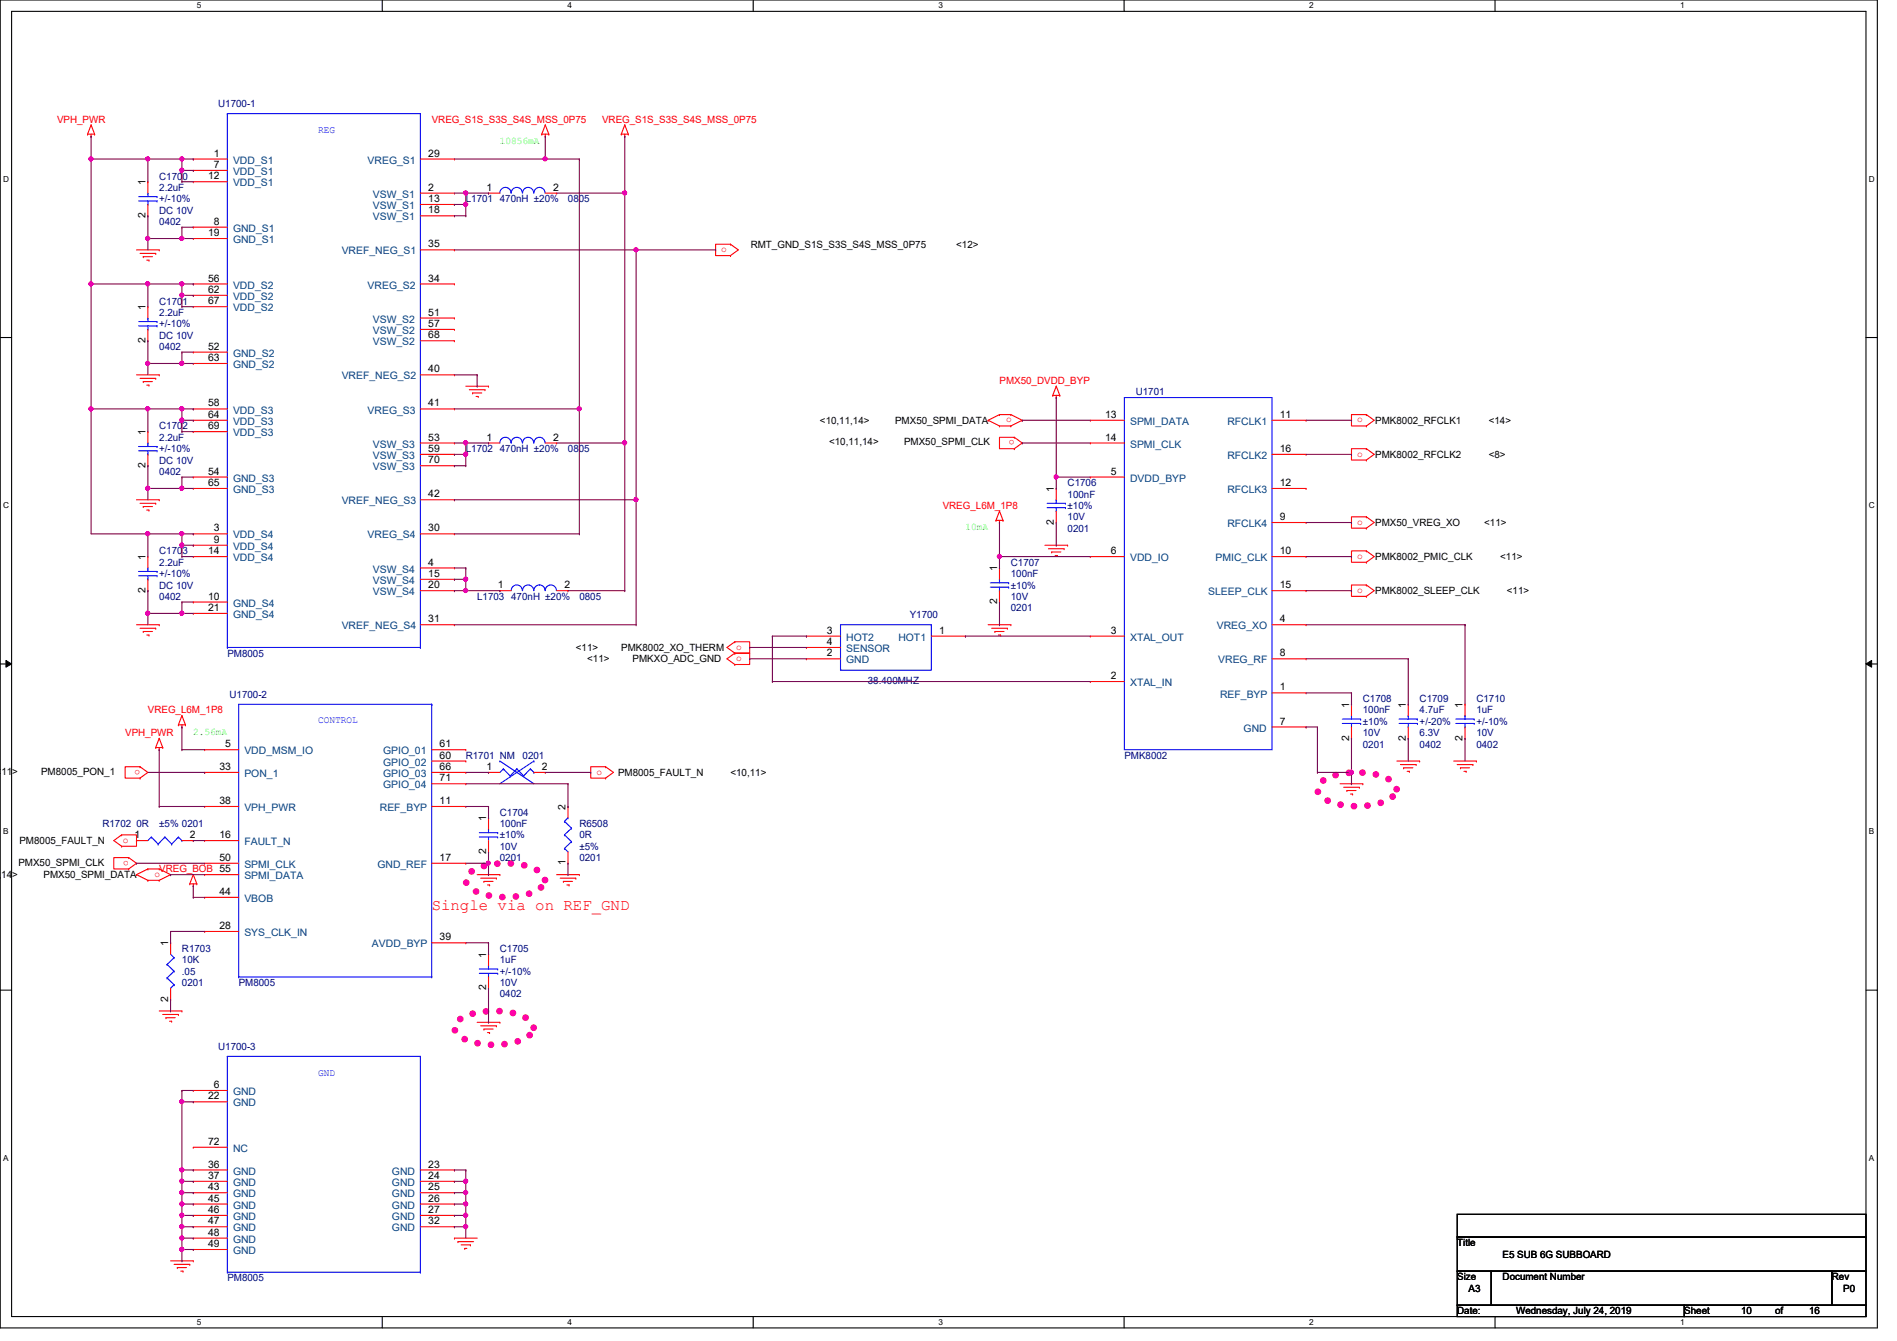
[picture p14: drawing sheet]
<svg xmlns="http://www.w3.org/2000/svg" width="297mm" height="210mm" viewBox="0 0 297 210" stroke-linecap="round" stroke-linejoin="round" font-family="sans-serif">
<defs><g id="words">
<text font-size="2.5" fill="#f00" x="67.6" y="142.4">Single via on REF_GND</text>
<g font-size="1.6" fill="#00007f">
<text x="34.2" y="16.7">U1700-1</text>
<text x="24.9" y="28.1">C1700</text>
<text x="24.9" y="29.9">2.2uF</text>
<text x="24.9" y="35.2">0402</text>
<text x="24.9" y="33.4">DC 10V</text>
<text x="24.9" y="31.7">+/-10%</text>
<text x="72.9" y="31.7">L1701 470nH ±20%</text>
<text x="88.9" y="31.7">0805</text>
<text x="24.9" y="47.7">C1701</text>
<text x="24.9" y="49.4">2.2uF</text>
<text x="24.9" y="53">DC 10V</text>
<text x="24.9" y="51.2">+/-10%</text>
<text x="24.9" y="54.8">0402</text>
<text x="177.8" y="61.9">U1701</text>
<text x="24.9" y="67.2">C1702</text>
<text x="24.9" y="69">2.2uF</text>
<text x="24.9" y="70.8">+/-10%</text>
<text x="72.9" y="70.8">L1702 470nH ±20%</text>
<text x="88.9" y="70.8">0805</text>
<text x="24.9" y="74.3">0402</text>
<text x="24.9" y="72.6">DC 10V</text>
<text x="167.2" y="76.1">C1706</text>
<text x="167.2" y="77.9">100nF</text>
<text x="167.2" y="83.2">0201</text>
<text x="167.2" y="81.4">10V</text>
<text x="167.2" y="79.7">±10%</text>
<text x="24.9" y="86.8">C1703</text>
<text x="24.9" y="88.6">2.2uF</text>
<text x="158.3" y="88.6">C1707</text>
<text x="24.9" y="93.9">0402</text>
<text x="24.9" y="92.1">DC 10V</text>
<text x="24.9" y="90.3">+/-10%</text>
<text x="74.7" y="93.9">L1703 470nH ±20%</text>
<text x="90.7" y="93.9">0805</text>
<text x="158.3" y="90.3">100nF</text>
<text x="158.3" y="95.7">0201</text>
<text x="158.3" y="93.9">10V</text>
<text x="158.3" y="92.1">±10%</text>
<text x="142.4" y="96.7">Y1700</text>
<text x="35.6" y="102.8">PM8005</text>
<text x="135.9" y="107.1">38.400MHZ</text>
<text x="35.9" y="109.2">U1700-2</text>
<text x="213.4" y="109.9">C1708</text>
<text x="213.4" y="111.7">100nF</text>
<text x="213.4" y="113.5">±10%</text>
<text x="222.3" y="109.9">C1709</text>
<text x="222.3" y="111.7">4.7uF</text>
<text x="222.3" y="113.5">+/-20%</text>
<text x="231.2" y="109.9">C1710</text>
<text x="231.2" y="111.7">1uF</text>
<text x="231.2" y="113.5">+/-10%</text>
<text x="72.9" y="118.8">R1701 NM</text>
<text x="81.8" y="118.8">0201</text>
<text x="176.1" y="118.8">PMK8002</text>
<text x="213.4" y="117">0201</text>
<text x="213.4" y="115.2">10V</text>
<text x="222.3" y="117">0402</text>
<text x="222.3" y="115.2">6.3V</text>
<text x="231.2" y="117">0402</text>
<text x="231.2" y="115.2">10V</text>
<text x="16" y="129.5">R1702 0R</text>
<text x="24.9" y="129.5">±5% 0201</text>
<text x="78.3" y="127.7">C1704</text>
<text x="78.3" y="129.5">100nF</text>
<text x="78.3" y="131.2">±10%</text>
<text x="90.7" y="129.5">R6508</text>
<text x="90.7" y="131.2">0R</text>
<text x="78.3" y="134.8">0201</text>
<text x="78.3" y="133">10V</text>
<text x="90.7" y="133">±5%</text>
<text x="90.7" y="134.8">0201</text>
<text x="28.5" y="149">R1703</text>
<text x="78.3" y="149">C1705</text>
<text x="28.5" y="150.8">10K</text>
<text x="28.5" y="152.6">.05</text>
<text x="28.5" y="154.3">0201</text>
<text x="37.4" y="154.3">PM8005</text>
<text x="78.3" y="150.8">1uF</text>
<text x="78.3" y="154.3">10V</text>
<text x="78.3" y="152.6">+/-10%</text>
<text x="78.3" y="156.1">0402</text>
<text x="34.2" y="164.3">U1700-3</text>
<text x="35.6" y="200.6">PM8005</text>
</g>
<g font-size="1.6" fill="#f00">
<text x="8.9" y="19.2">VPH_PWR</text>
<text x="67.6" y="19.2">VREG_S1S_S3S_S4S_MSS_0P75</text>
<text x="94.3" y="19.2">VREG_S1S_S3S_S4S_MSS_0P75</text>
<text x="112.9" y="39.5">o</text>
<text x="156.5" y="60.1">PMX50_DVDD_BYP</text>
<text x="157.6" y="66.1">o</text>
<text x="158.8" y="68.9" transform="rotate(180 158.8 68.9)">o</text>
<text x="212.5" y="66.1">o</text>
<text x="212.5" y="71.5">o</text>
<text x="147.6" y="79.7">VREG_L6M_1P8</text>
<text x="212.5" y="82.1">o</text>
<text x="212.5" y="87.5">o</text>
<text x="212.5" y="92.8">o</text>
<text x="115.3" y="101.7">o</text>
<text x="115.3" y="103.5">o</text>
<text x="23.2" y="111.7">VREG_L6M_1P8</text>
<text x="19.6" y="115.2">VPH_PWR</text>
<text x="21.9" y="120.5" transform="rotate(180 21.9 120.5)">o</text>
<text x="93.4" y="121.2">o</text>
<text x="19.3" y="131.9">o</text>
<text x="20.1" y="134.7" transform="rotate(180 20.1 134.7)">o</text>
<text x="24.2" y="137.2">o</text>
<text x="24.9" y="136.6">VREG_BOB 55</text>
</g>
<g font-size="1.6" fill="#00f">
<text x="49.8" y="20.8">REG</text>
<text x="49.8" y="113.2">CONTROL</text>
<text x="49.8" y="168.4">GND</text>
</g>
<g font-size="1.6" fill="#0f0">
<text x="78.3" y="22.6">10856mA</text>
<text x="151.2" y="83">10mA</text>
<text x="30.3" y="115">2.56mA</text>
</g>
<g font-size="1.6">
<text x="22.8" y="29" transform="rotate(-90 22.8 29)">1</text>
<text x="32.6" y="28.1">12</text>
<text x="33.5" y="24.5">1</text>
<text x="33.5" y="26.3">7</text>
<text x="67.1" y="24.5">29</text>
<text x="67.1" y="29.8">2</text>
<text x="76.2" y="29.8">1</text>
<text x="86.6" y="29.8">2</text>
<text x="22.8" y="34.1" transform="rotate(-90 22.8 34.1)">2</text>
<text x="33.5" y="35.2">8</text>
<text x="67.1" y="31.6">13</text>
<text x="67.1" y="33.4">18</text>
<text x="32.6" y="37">19</text>
<text x="67.1" y="38.7">35</text>
<text x="117.6" y="38.8">RMT_GND_S1S_S3S_S4S_MSS_0P75</text>
<text x="149.7" y="38.8">&lt;12&gt;</text>
<text x="32.6" y="44.1">56</text>
<text x="32.6" y="45.8">62</text>
<text x="32.6" y="47.6">67</text>
<text x="67.1" y="44.1">34</text>
<text x="22.8" y="53.7" transform="rotate(-90 22.8 53.7)">2</text>
<text x="22.8" y="48.6" transform="rotate(-90 22.8 48.6)">1</text>
<text x="67.1" y="49.4">51</text>
<text x="67.1" y="53">68</text>
<text x="67.1" y="51.2">57</text>
<text x="32.6" y="54.7">52</text>
<text x="32.6" y="56.5">63</text>
<text x="67.1" y="58.3">40</text>
<text x="32.6" y="63.6">58</text>
<text x="32.6" y="65.4">64</text>
<text x="67.1" y="63.6">41</text>
<text x="173.1" y="65.4">13</text>
<text x="200.4" y="65.4">11</text>
<text x="22.8" y="68.1" transform="rotate(-90 22.8 68.1)">1</text>
<text x="32.6" y="67.2">69</text>
<text x="67.1" y="69">53</text>
<text x="67.1" y="70.7">59</text>
<text x="76.2" y="69">1</text>
<text x="86.6" y="69">2</text>
<text x="128.4" y="66.3">&lt;10,11,14&gt;</text>
<text x="129.8" y="69.7">&lt;10,11,14&gt;</text>
<text x="140.2" y="66.3">PMX50_SPMI_DATA</text>
<text x="141.6" y="69.7">PMX50_SPMI_CLK</text>
<text x="173.1" y="69">14</text>
<text x="200.4" y="70.7">16</text>
<text x="215.3" y="66.3">PMK8002_RFCLK1</text>
<text x="215.3" y="71.7">PMK8002_RFCLK2</text>
<text x="233.1" y="66.3">&lt;14&gt;</text>
<text x="233.1" y="71.7">&lt;8&gt;</text>
<text x="22.8" y="73.2" transform="rotate(-90 22.8 73.2)">2</text>
<text x="32.6" y="74.3">54</text>
<text x="32.6" y="76.1">65</text>
<text x="67.1" y="72.5">70</text>
<text x="67.1" y="77.9">42</text>
<text x="165" y="77" transform="rotate(-90 165 77)">1</text>
<text x="173.9" y="74.3">5</text>
<text x="200.4" y="76.1">12</text>
<text x="33.5" y="83.2">3</text>
<text x="67.1" y="83.2">30</text>
<text x="165" y="82.1" transform="rotate(-90 165 82.1)">2</text>
<text x="200.4" y="81.4">9</text>
<text x="215.3" y="82.3">PMX50_VREG_XO</text>
<text x="232.4" y="82.3">&lt;11&gt;</text>
<text x="22.8" y="87.7" transform="rotate(-90 22.8 87.7)">1</text>
<text x="32.6" y="86.7">14</text>
<text x="33.5" y="85">9</text>
<text x="67.1" y="88.5">4</text>
<text x="156.1" y="89.5" transform="rotate(-90 156.1 89.5)">1</text>
<text x="173.9" y="86.7">6</text>
<text x="200.4" y="86.7">10</text>
<text x="215.3" y="87.7">PMK8002_PMIC_CLK</text>
<text x="234.9" y="87.7">&lt;11&gt;</text>
<text x="22.8" y="92.8" transform="rotate(-90 22.8 92.8)">2</text>
<text x="32.6" y="93.9">10</text>
<text x="32.6" y="95.6">21</text>
<text x="67.1" y="90.3">15</text>
<text x="67.1" y="92.1">20</text>
<text x="77.9" y="92.1">1</text>
<text x="88.4" y="92.1">2</text>
<text x="156.1" y="94.6" transform="rotate(-90 156.1 94.6)">2</text>
<text x="200.4" y="92.1">15</text>
<text x="215.3" y="93">PMK8002_SLEEP_CLK</text>
<text x="236" y="93">&lt;11&gt;</text>
<text x="67.1" y="97.4">31</text>
<text x="90.2" y="101.9">&lt;11&gt;</text>
<text x="97.3" y="101.9">PMK8002_XO_THERM</text>
<text x="129.5" y="99.2">3</text>
<text x="129.5" y="101">4</text>
<text x="147.1" y="99.2">1</text>
<text x="173.9" y="99.2">3</text>
<text x="200.4" y="97.4">4</text>
<text x="91.9" y="103.7">&lt;11&gt;</text>
<text x="99.1" y="103.7">PMKXO_ADC_GND</text>
<text x="129.5" y="102.7">2</text>
<text x="173.9" y="106.3">2</text>
<text x="200.4" y="102.7">8</text>
<text x="200.4" y="108.1">1</text>
<text x="200.4" y="113.4">7</text>
<text x="211.2" y="110.8" transform="rotate(-90 211.2 110.8)">1</text>
<text x="220.1" y="110.8" transform="rotate(-90 220.1 110.8)">1</text>
<text x="229" y="110.8" transform="rotate(-90 229 110.8)">1</text>
<text x="35.3" y="117">5</text>
<text x="68.8" y="117">61</text>
<text x="68.8" y="118.7">60</text>
<text x="211.2" y="115.9" transform="rotate(-90 211.2 115.9)">2</text>
<text x="220.1" y="115.9" transform="rotate(-90 220.1 115.9)">2</text>
<text x="229" y="115.9" transform="rotate(-90 229 115.9)">2</text>
<text x="-.7" y="121.3">&lt;11&gt;</text>
<text x="6.4" y="121.3">PM8005_PON_1</text>
<text x="34.4" y="120.5">33</text>
<text x="34.4" y="125.9">38</text>
<text x="68.8" y="120.5">66</text>
<text x="68.8" y="122.3">71</text>
<text x="68.8" y="125.9">11</text>
<text x="76.2" y="120.5">1</text>
<text x="84.8" y="120.5">2</text>
<text x="96.8" y="121.5">PM8005_FAULT_N</text>
<text x="114.4" y="121.5">&lt;10,11&gt;</text>
<text x="21" y="131.2">1</text>
<text x="29.7" y="131.2">2</text>
<text x="34.4" y="131.2">16</text>
<text x="76.1" y="128.6" transform="rotate(-90 76.1 128.6)">1</text>
<text x="88.6" y="126.8" transform="rotate(-90 88.6 126.8)">2</text>
<text x="-.2" y="137.5">,14&gt;</text>
<text x="2.9" y="135.5">PMX50_SPMI_CLK</text>
<text x="3" y="132.1">PM8005_FAULT_N</text>
<text x="6.8" y="137.5">PMX50_SPMI_DATA</text>
<text x="34.4" y="134.7">50</text>
<text x="68.8" y="134.7">17</text>
<text x="76.1" y="133.7" transform="rotate(-90 76.1 133.7)">2</text>
<text x="88.6" y="135.5" transform="rotate(-90 88.6 135.5)">1</text>
<text x="34.4" y="140.1">44</text>
<text x="26.3" y="148.1" transform="rotate(-90 26.3 148.1)">1</text>
<text x="34.4" y="145.4">28</text>
<text x="68.8" y="147.2">39</text>
<text x="76.1" y="149.9" transform="rotate(-90 76.1 149.9)">1</text>
<text x="76.1" y="155" transform="rotate(-90 76.1 155)">2</text>
<text x="26.3" y="156.8" transform="rotate(-90 26.3 156.8)">2</text>
<text x="32.6" y="172.1">22</text>
<text x="33.5" y="170.3">6</text>
<text x="32.6" y="179.2">72</text>
<text x="32.6" y="182.8">36</text>
<text x="32.6" y="184.5">37</text>
<text x="67.1" y="182.8">23</text>
<text x="67.1" y="184.5">24</text>
<text x="32.6" y="186.3">43</text>
<text x="32.6" y="188.1">45</text>
<text x="32.6" y="189.9">46</text>
<text x="32.6" y="191.6">47</text>
<text x="67.1" y="186.3">25</text>
<text x="67.1" y="188.1">26</text>
<text x="67.1" y="189.9">27</text>
<text x="67.1" y="191.6">32</text>
<text x="32.6" y="193.4">48</text>
<text x="32.6" y="195.2">49</text>
<text x="228.2" y="195.1">Title</text>
<text x="235.3" y="196.8">E5 SUB 6G SUBBOARD</text>
<text x="228.2" y="200.4">Size</text>
<text x="230" y="202.2">A3</text>
<text x="235.3" y="200.4">Document Number</text>
<text x="286.8" y="200.4">Rev</text>
<text x="288.6" y="202.2">P0</text>
<text x="228.2" y="205.7">Date:</text>
<text x="237.4" y="205.7">Wednesday, July 24, 2019</text>
<text x="263.7" y="205.7">Sheet</text>
<text x="272.6" y="205.7">10</text>
<text x="278" y="205.7">of</text>
<text x="283.3" y="205.7">16</text>
</g>
<g font-size="1.6" fill="#00407f">
<text x="36.5" y="25.6">VDD_S1</text>
<text x="36.5" y="27.4">VDD_S1</text>
<text x="36.5" y="29.2">VDD_S1</text>
<text x="57.6" y="25.6">VREG_S1</text>
<text x="58.4" y="30.9">VSW_S1</text>
<text x="58.4" y="32.7">VSW_S1</text>
<text x="58.4" y="34.5">VSW_S1</text>
<text x="36.5" y="36.3">GND_S1</text>
<text x="36.5" y="38.1">GND_S1</text>
<text x="53.5" y="39.8">VREF_NEG_S1</text>
<text x="36.5" y="45.2">VDD_S2</text>
<text x="36.5" y="46.9">VDD_S2</text>
<text x="57.6" y="45.2">VREG_S2</text>
<text x="36.5" y="48.7">VDD_S2</text>
<text x="58.4" y="50.5">VSW_S2</text>
<text x="58.4" y="52.3">VSW_S2</text>
<text x="36.5" y="55.8">GND_S2</text>
<text x="36.5" y="57.6">GND_S2</text>
<text x="53.5" y="59.4">VREF_NEG_S2</text>
<text x="58.4" y="54.1">VSW_S2</text>
<text x="36.5" y="64.7">VDD_S3</text>
<text x="57.6" y="64.7">VREG_S3</text>
<text x="36.5" y="66.5">VDD_S3</text>
<text x="36.5" y="68.3">VDD_S3</text>
<text x="58.4" y="70.1">VSW_S3</text>
<text x="58.4" y="71.8">VSW_S3</text>
<text x="177" y="66.5">SPMI_DATA</text>
<text x="177" y="70.1">SPMI_CLK</text>
<text x="192.2" y="66.5">RFCLK1</text>
<text x="192.2" y="71.8">RFCLK2</text>
<text x="36.5" y="75.4">GND_S3</text>
<text x="36.5" y="77.2">GND_S3</text>
<text x="58.4" y="73.6">VSW_S3</text>
<text x="177" y="75.4">DVDD_BYP</text>
<text x="192.2" y="77.2">RFCLK3</text>
<text x="53.5" y="79">VREF_NEG_S3</text>
<text x="192.2" y="82.5">RFCLK4</text>
<text x="36.5" y="84.3">VDD_S4</text>
<text x="36.5" y="86.1">VDD_S4</text>
<text x="36.5" y="87.8">VDD_S4</text>
<text x="57.6" y="84.3">VREG_S4</text>
<text x="58.4" y="89.6">VSW_S4</text>
<text x="177" y="87.8">VDD_IO</text>
<text x="190.3" y="87.8">PMIC_CLK</text>
<text x="36.5" y="95">GND_S4</text>
<text x="58.4" y="91.4">VSW_S4</text>
<text x="58.4" y="93.2">VSW_S4</text>
<text x="189.2" y="93.2">SLEEP_CLK</text>
<text x="36.5" y="96.7">GND_S4</text>
<text x="53.5" y="98.5">VREF_NEG_S4</text>
<text x="132.5" y="100.3">HOT2</text>
<text x="140.7" y="100.3">HOT1</text>
<text x="177" y="100.3">XTAL_OUT</text>
<text x="190.5" y="98.5">VREG_XO</text>
<text x="132.5" y="103.8">GND</text>
<text x="132.5" y="102.1">SENSOR</text>
<text x="177" y="107.4">XTAL_IN</text>
<text x="190.8" y="103.8">VREG_RF</text>
<text x="191" y="109.2">REF_BYP</text>
<text x="38.3" y="118.1">VDD_MSM_IO</text>
<text x="60" y="118.1">GPIO_01</text>
<text x="60" y="119.8">GPIO_02</text>
<text x="194.7" y="114.5">GND</text>
<text x="38.3" y="121.6">PON_1</text>
<text x="60" y="121.6">GPIO_03</text>
<text x="60" y="123.4">GPIO_04</text>
<text x="38.3" y="127">VPH_PWR</text>
<text x="59.5" y="127">REF_BYP</text>
<text x="38.3" y="132.3">FAULT_N</text>
<text x="38.3" y="135.8">SPMI_CLK</text>
<text x="38.3" y="137.6">SPMI_DATA</text>
<text x="59.1" y="135.8">GND_REF</text>
<text x="38.3" y="141.2">VBOB</text>
<text x="38.3" y="146.5">SYS_CLK_IN</text>
<text x="58.2" y="148.3">AVDD_BYP</text>
<text x="36.5" y="171.4">GND</text>
<text x="36.5" y="173.2">GND</text>
<text x="36.5" y="180.3">NC</text>
<text x="36.5" y="183.9">GND</text>
<text x="36.5" y="185.6">GND</text>
<text x="61.4" y="183.9">GND</text>
<text x="61.4" y="185.6">GND</text>
<text x="36.5" y="187.4">GND</text>
<text x="36.5" y="189.2">GND</text>
<text x="36.5" y="191">GND</text>
<text x="61.4" y="187.4">GND</text>
<text x="61.4" y="189.2">GND</text>
<text x="61.4" y="191">GND</text>
<text x="36.5" y="192.7">GND</text>
<text x="36.5" y="194.5">GND</text>
<text x="36.5" y="196.3">GND</text>
<text x="61.4" y="192.7">GND</text>
</g>
<g font-size="1.3">
<text x="30.8" y="1.3">5</text>
<text x="88.9" y="1.3">4</text>
<text x="146.9" y="1.3">3</text>
<text x="205" y="1.3">2</text>
<text x="263.1" y="1.3">1</text>
<text x=".5" y="28.4">D</text>
<text x="292.6" y="28.4">D</text>
<text x=".5" y="79.5">C</text>
<text x="292.6" y="79.5">C</text>
<text x=".5" y="130.6">B</text>
<text x="292.6" y="130.6">B</text>
<text x=".5" y="181.7">A</text>
<text x="292.6" y="181.7">A</text>
<text x="30.8" y="207.4">5</text>
<text x="88.9" y="207.4">4</text>
<text x="146.9" y="207.4">3</text>
<text x="205" y="207.4">2</text>
<text x="263.1" y="207.4">1</text>
</g>
</g></defs>
<path d="M0 0h294v207.9h-294zM1.8 1.8h290.4v204.3h-290.4z" fill="none" stroke="#000" stroke-width=".17"/>
<g fill="#fff">
<path d="M30.8 .2h.7v1.4h-.7z"/>
<path d="M30.8 206.2h.7v1.4h-.7z"/>
</g>
<path d="M59.9 0v1.8M59.9 206.1v1.8" fill="none" stroke="#000" stroke-width=".17"/>
<g fill="#fff">
<path d="M88.9 .2h.6v1.4h-.6z"/>
<path d="M88.9 206.2h.6v1.4h-.6z"/>
</g>
<path d="M117.9 0v1.8M117.9 206.1v1.8" fill="none" stroke="#000" stroke-width=".17"/>
<g fill="#fff">
<path d="M146.9 .2h.7v1.4h-.7z"/>
<path d="M146.9 206.2h.7v1.4h-.7z"/>
</g>
<path d="M176 0v1.8M176 206.1v1.8" fill="none" stroke="#000" stroke-width=".17"/>
<g fill="#fff">
<path d="M205 .2h.7v1.4h-.7z"/>
<path d="M205 206.2h.7v1.4h-.7z"/>
</g>
<path d="M234.1 0v1.8M234.1 206.1v1.8" fill="none" stroke="#000" stroke-width=".17"/>
<g fill="#fff">
<path d="M263.1 .2h.7v1.4h-.7z"/>
<path d="M263.1 206.2h.7v1.4h-.7z"/>
<path d="M.5 27.3h.9v1.4h-.9z"/>
<path d="M292.6 27.3h.9v1.4h-.9z"/>
<path d="M.5 78.4h.9v1.4h-.9z"/>
<path d="M292.6 78.4h.9v1.4h-.9z"/>
</g>
<path d="M0 52.8h1.8M292.2 52.8h1.8" fill="none" stroke="#000" stroke-width=".17"/>
<g fill="#fff">
<path d="M.5 129.5h.8v1.4h-.8z"/>
<path d="M292.6 129.5h.9v1.4h-.9z"/>
</g>
<path d="M0 103.9h1.8M292.2 103.9h1.8" fill="none" stroke="#000" stroke-width=".17"/>
<path d="M.9 103.4l.9 .5-.9 .5zM292.2 103.9l.9-.5v1z" fill="#000"/>
<path d="M.9 103.4l.9 .5-.9 .5zM292.2 103.9l.9-.5v1z" fill="none" stroke="#000" stroke-width=".16"/>
<g fill="#fff">
<path d="M.5 180.5h.8v1.4h-.8z"/>
<path d="M292.6 180.5h.9v1.4h-.9z"/>
</g>
<path d="M0 155h1.8M292.2 155h1.8M228.2 190.1h64v3.5h-64zM228.2 193.6h64v5.4h-64zM228.2 199h5.3v5.3h-5.3zM233.5 199h53.3v5.3h-53.3zM286.8 199h5.4v5.3h-5.4zM228.2 204.3h35.5v1.8h-35.5zM263.7 204.3h28.5v1.8h-28.5z" fill="none" stroke="#000" stroke-width=".17"/>
<path d="M73.3 136.8a7.3 7.3 0 0 1 4.7-1.6 11 11 0 0 1 6.5 1.2 1.47 1.47 0 0 1 .8 1.4 1.47 1.47 0 0 1-.8 1.3 11.5 11.5 0 0 1-8.5 1 4.5 4.5 0 0 1-3-1.9l-.1-.4 .1-.5zM206.7 122.6a7.3 7.3 0 0 1 4.7-1.7 11 11 0 0 1 6.4 1.3 1.47 1.47 0 0 1 .9 1.3 1.47 1.47 0 0 1-.9 1.4 11.5 11.5 0 0 1-8.5 .9 4.5 4.5 0 0 1-2.9-1.8l-.1-.5 .1-.4zM71.5 160a7.3 7.3 0 0 1 4.7-1.7 11 11 0 0 1 6.5 1.2 1.47 1.47 0 0 1 .9 1.4 1.47 1.47 0 0 1-.9 1.3 11.5 11.5 0 0 1-8.5 1 4.5 4.5 0 0 1-2.9-1.9l-.1-.4 .1-.5z" fill="none" stroke="#ff007f" stroke-width="1.1" stroke-dasharray="0 2.1"/>
<g fill="none" stroke="#f00" stroke-width=".17">
<path d="M14.3 19.6h.1M14.3 19.6l-.6 1.4M14.3 19.6l.5 1.4M85.4 19.6h.1M85.4 19.6l-.6 1.4M85.4 19.6l.5 1.4M97.8 19.6h.1M97.8 19.6l-.5 1.4M97.8 19.6l.6 1.4M13.7 21h.1M13.7 21h1.1M14.3 21.3h.1"/>
<path d="M14.3 21v.3M14.8 21h.1M21.4 39.1h3.5M21.9 39.7h2.5M23.2 28.4h.1M23.2 33.8h.1M23.2 28.4v1.8M23.2 32v1.8M24.4 39.7h.1M24.9 39.1h.1M30.3 24.9h.1M30.3 26.7h.1"/>
<path d="M30.3 28.4h.1M30.3 35.6h.1M30.3 37.3h.1M30.3 24.9h5.3M30.3 26.7h5.3M30.3 28.4h5.3M30.3 35.6h5.3M30.3 37.3h5.3M65.8 39.1h5.4M65.8 30.2h5.4M65.8 24.9h5.4M65.8 32h5.4"/>
<path d="M65.8 33.8h5.4M71.2 24.9h.1M71.2 30.2h.1M71.2 32h.1M71.2 33.8h.1M71.2 39.1h.1M76.5 30.2h.1M76.5 30.2h1.8M84.8 21h.1M84.8 21h1.1M85.4 21.3h.1M85.4 21v.3"/>
<path d="M85.4 30.2h1.8M85.9 21h.1M87.2 30.2h.1M97.3 21h.1M97.3 21h1.1M97.8 21.3h.1M97.8 21v.3M98.4 21h.1M114.4 38.2h.1M114.4 38.2h-2.3v1.8h2.3M114.4 38.2l1.2 .9-1.2 .9M21.4 58.7h3.5"/>
<path d="M21.9 59.2h2.5M22.4 40.2h.1M22.4 59.7h.1M22.4 40.2h1.5M22.4 59.7h1.5M23 40.7h.3M23.2 48h.1M23.2 53.3h.1M23.2 48v1.8M23.2 51.6v1.7M23.3 40.7h.1M24.4 59.2h.1"/>
<path d="M24.9 58.7h.1M30.3 44.4h.1M30.3 46.2h.1M30.3 48h.1M30.3 55.1h.1M30.3 56.9h.1M30.3 44.4h5.3M30.3 46.2h5.3M30.3 48h5.3M30.3 55.1h5.3M30.3 56.9h5.3M65.8 58.7h5.4"/>
<path d="M65.8 44.4h5.4M65.8 49.8h5.4M65.8 53.3h5.4M65.8 51.6h5.4M71.2 44.4h.1M71.2 49.8h.1M71.2 53.3h.1M71.2 51.6h.1M71.2 58.7h.1M114.4 40h.1M21.4 78.2h3.5M21.9 78.8h2.5"/>
<path d="M22.4 79.3h.1M22.4 79.3h1.5M23 60.3h.3M23 79.8h.3M23.2 67.6h.1M23.2 72.9h.1M23.2 67.6v1.7M23.2 71.1v1.8M23.3 60.3h.1M23.3 79.8h.1M24.4 78.8h.1M24.9 78.2h.1"/>
<path d="M30.3 64h.1M30.3 65.8h.1M30.3 67.6h.1M30.3 74.7h.1M30.3 76.5h.1M30.3 64h5.3M30.3 65.8h5.3M30.3 67.6h5.3M30.3 74.7h5.3M30.3 76.5h5.3M65.8 78.2h5.4M65.8 69.3h5.4"/>
<path d="M65.8 64h5.4M65.8 71.1h5.4M65.8 72.9h5.4M71.2 64h.1M71.2 69.3h.1M71.2 71.1h.1M71.2 72.9h.1M71.2 78.2h.1M72.9 60.5h3.6M73.5 61h2.4M74 61.5h.1M74 61.5h1.4"/>
<path d="M74.5 62.1h.4M74.9 62.1h.1M75.9 61h.1M76.5 60.5h.1M76.5 69.3h.1M76.5 69.3h1.8M85.4 69.3h1.8M87.2 69.3h.1M154.7 65.8h.1M154.7 65.8l1.8 .9M156.5 64.9h.1M156.5 66.7h.1"/>
<path d="M156.5 64.9h1.8M156.5 64.9l-1.8 .9M156.5 66.7h1.8M158.3 64.9h.1M158.3 66.7h.1M158.3 64.9l1.8 .9M158.8 70.2h.1M158.8 68.5h.1M158.8 68.5h-2.3v1.7h2.3M158.8 68.5l1.3 .8-1.3 .9M160.1 65.8h.1M160.1 65.8l-1.8 .9"/>
<path d="M164.8 61.9h.1M164.8 61.9h1.1M165.4 62.2h.1M165.4 60.5h.1M165.4 76.5h.1M165.4 61.9v.3M165.4 76.5v1.7M165.4 60.5l-.6 1.4M165.4 60.5l.5 1.4M165.9 61.9h.1M170.7 65.8h.1M170.7 69.3h.1"/>
<path d="M170.7 74.7h.1M170.7 69.3h5.4M170.7 65.8h5.4M170.7 74.7h5.4M199.2 65.8h5.3M199.2 76.5h5.3M199.2 71.1h5.3M204.5 65.8h.1M204.5 71.1h.1M204.5 76.5h.1M213.9 64.9h.1M213.9 66.7h.1"/>
<path d="M213.9 64.9h-2.3v1.8h2.3M213.9 70.2h.1M213.9 72h.1M213.9 70.2h-2.3v1.8h2.3M213.9 64.9l1.3 .9-1.3 .9M213.9 70.2l1.3 .9-1.3 .9M21.4 97.8h3.5M21.9 98.3h2.5M22.4 98.8h.1M22.4 98.8h1.5M23 99.4h.3M23.2 87.1h.1"/>
<path d="M23.2 92.5h.1M23.2 87.1v1.8M23.2 90.7v1.8M23.3 99.4h.1M24.4 98.3h.1M24.9 97.8h.1M30.3 83.6h.1M30.3 85.3h.1M30.3 87.1h.1M30.3 94.2h.1M30.3 96h.1M30.3 85.3h5.3"/>
<path d="M30.3 83.6h5.3M30.3 87.1h5.3M30.3 94.2h5.3M30.3 96h5.3M65.8 97.8h5.4M65.8 92.5h5.4M65.8 83.6h5.4M65.8 88.9h5.4M65.8 90.7h5.4M71.2 83.6h.1M71.2 88.9h.1M71.2 90.7h.1"/>
<path d="M71.2 92.5h.1M71.2 97.8h.1M78.3 92.5h.1M78.3 92.5h1.7M87.2 92.5h1.7M88.9 92.5h.1M126.3 99.6h.1M126.3 99.6h5.3M145.8 99.6h5.4M151.2 99.6h.1M154.7 97.8h3.6M155.3 98.3h2.4"/>
<path d="M155.8 98.8h.1M155.8 98.8h1.4M156 81.4h.1M156 81.4h1.1M156.3 99.4h.4M156.5 81.8h.1M156.5 80h.1M156.5 88.9h.1M156.5 94.2h.1M156.5 81.4v.4M156.5 88.9v1.8M156.5 92.5v1.7"/>
<path d="M156.5 80l-.5 1.4M156.5 80l.6 1.4M156.7 99.4h.1M157.1 81.4h.1M157.7 98.3h.1M158.3 97.8h.1M163.6 85.3h3.6M164.2 85.9h2.4M164.7 86.4h.1M164.7 86.4h1.4M165.2 87h.4M165.4 81.8h.1"/>
<path d="M165.4 80v1.8M165.6 87h.1M166.6 85.9h.1M167.2 85.3h.1M170.7 87.1h.1M170.7 99.6h.1M170.7 99.6h5.4M170.7 87.1h5.4M199.2 97.8h5.3M199.2 92.5h5.3M199.2 87.1h5.3M199.2 81.8h5.3"/>
<path d="M204.5 97.8h.1M204.5 87.1h.1M204.5 92.5h.1M204.5 81.8h.1M213.9 80.9h.1M213.9 82.7h.1M213.9 80.9h-2.3v1.8h2.3M213.9 86.2h.1M213.9 88h.1M213.9 86.2h-2.3v1.8h2.3M213.9 91.6h.1M213.9 93.3h.1"/>
<path d="M213.9 91.6h-2.3v1.7h2.3M213.9 80.9l1.3 .9-1.3 .9M213.9 86.2l1.3 .9-1.3 .9M213.9 91.6l1.3 .9-1.3 .8M24.4 117h.1M24.4 117h1.1M24.9 117.3h.1M24.9 115.6h.1M24.9 117v.3M24.9 115.6l-.5 1.4M24.9 115.6l.6 1.4M25.5 117h.1"/>
<path d="M27.9 113.5h.1M27.9 113.5h1.1M28.5 113.8h.1M28.5 112h.1M28.5 113.5v.3M28.5 112l-.6 1.5M28.5 112l.5 1.5M29 113.5h.1M32 117.3h.1M32 117.3h5.4M67.6 119.1h5.3M67.6 117.3h5.3"/>
<path d="M72.9 117.3h.1M72.9 119.1h.1M115.1 100.5h.1M115.1 102.2h.1M115.1 100.5h2.3v1.7h-2.3M115.1 104h.1M115.1 102.2h2.3v1.8h-2.3M115.1 100.5l-1.3 .8 1.3 .9M115.1 102.2l-1.3 .9 1.3 .9M126.3 103.1h.1M126.3 101.3h.1M126.3 103.1h5.3"/>
<path d="M126.3 101.3h5.3M170.7 106.7h.1M170.7 106.7h5.4M199.2 103.1h5.3M199.2 108.5h5.3M199.2 113.8h5.3M204.5 108.5h.1M204.5 113.8h.1M204.5 103.1h.1M211.6 110.2h.1M211.6 115.6h.1M211.6 110.2v1.8"/>
<path d="M211.6 113.8v1.8M218.7 119.1h3.6M219.3 119.7h2.4M220.5 110.2h.1M220.5 115.6h.1M220.5 110.2v1.8M220.5 113.8v1.8M221.7 119.7h.1M222.3 119.1h.1M227.6 119.1h3.6M228.2 119.7h2.4M229.4 110.2h.1"/>
<path d="M229.4 115.6h.1M229.4 110.2v1.8M229.4 113.8v1.8M230.6 119.7h.1M231.2 119.1h.1M19 130.7h.1M19 132.5h.1M19 130.7h2.4v1.8h-2.4M19 130.7l-1.2 .9 1.2 .9M20.1 136h.1M20.1 134.2h.1M20.1 134.2h-2.3v1.8h2.3"/>
<path d="M20.1 134.2l1.3 .9-1.3 .9M21.4 136.9h.1M21.4 131.6h.1M21.4 136.9l1.8 .9M21.4 131.6h1.8M21.9 121.8h.1M21.9 120h.1M21.9 120h-2.3v1.8h2.3M21.9 120l1.3 .9-1.3 .9M23.2 136h.1M23.2 137.8h.1M23.2 136h1.7"/>
<path d="M23.2 136l-1.8 .9M23.2 137.8h1.7M24.9 136h.1M24.9 137.8h.1M24.9 136l1.8 .9M26.7 136.9h.1M26.7 136.9l-1.8 .9M28.5 131.6h1.8M29.7 138.3h.1M29.7 138.3h1.1M30.3 138.7h.1M30.3 136.9h.1"/>
<path d="M30.3 131.6h.1M30.3 138.3v.4M30.3 136.9l-.6 1.4M30.3 136.9l.5 1.4M30.8 138.3h.1M32 120.9h.1M32 126.2h.1M32 131.6h.1M32 135.1h.1M32 136.9h.1M32 136.9h5.4M32 131.6h5.4"/>
<path d="M32 120.9h5.4M32 126.2h5.4M32 135.1h5.4M67.6 122.7h5.3M67.6 120.9h5.3M67.6 126.2h5.3M67.6 135.1h5.3M72.9 120.9h.1M72.9 122.7h.1M72.9 126.2h.1M72.9 135.1h.1M74.7 136.9h3.6"/>
<path d="M75.3 137.5h2.4M75.8 138h.1M75.8 138h1.4M76.3 138.5h.4M76.5 120.9h.1M76.5 128h.1M76.5 133.3h.1M76.5 120.9h1.8M76.5 128v1.8M76.5 131.6v1.7M76.7 138.5h.1M77.7 137.5h.1"/>
<path d="M78.3 136.9h.1M83.6 120.9h1.8M85.4 120.9h.1M87.2 136.9h3.5M87.7 137.5h2.5M88.2 138h.1M88.2 138h1.5M88.8 138.5h.3M88.9 135.1h.1M88.9 126.2h.1M88.9 126.2v1.8M88.9 133.3v1.8"/>
<path d="M89.1 138.5h.1M90.2 137.5h.1M90.7 136.9h.1M94.8 120h.1M94.8 121.8h.1M94.8 120h-2.3v1.8h2.3M94.8 120l1.3 .9-1.3 .9M209.8 122.7h3.6M210.4 123.2h2.4M210.9 123.7h.1M210.9 123.7h1.4M211.5 124.3h.3"/>
<path d="M211.8 124.3h.1M212.8 123.2h.1M213.4 122.7h.1M219.8 120.2h.1M219.8 120.2h1.4M220.3 120.7h.4M220.7 120.7h.1M228.7 120.2h.1M228.7 120.2h1.4M229.2 120.7h.4M229.6 120.7h.1M24.9 158.2h3.6"/>
<path d="M25.5 158.8h2.4M26 159.3h.1M26 159.3h1.4M26.5 159.9h.4M26.7 147.6h.1M26.7 156.5h.1M26.7 147.6v1.8M26.7 154.7v1.8M26.9 159.9h.1M27.9 158.8h.1M28.5 158.2h.1M32 140.5h.1"/>
<path d="M32 145.8h.1M32 140.5h5.4M32 145.8h5.4M67.6 147.6h5.3M72.9 147.6h.1M76.5 149.4h.1M76.5 154.7h.1M76.5 149.4v1.7M76.5 152.9v1.8M30.3 170.7h.1M30.3 172.5h.1M30.3 179.6h.1"/>
<path d="M30.3 170.7h5.3M30.3 172.5h5.3M30.3 179.6h5.3M74.7 160h3.6M75.3 160.6h2.4M75.8 161.1h.1M75.8 161.1h1.4M76.3 161.6h.4M76.7 161.6h.1M77.7 160.6h.1M78.3 160h.1M26.7 197.4h3.6"/>
<path d="M27.3 197.9h2.4M27.8 198.4h.1M27.8 198.4h1.4M28.3 199h.4M28.7 199h.1M29.7 197.9h.1M30.3 197.4h.1M30.3 183.1h.1M30.3 184.9h.1M30.3 186.7h.1M30.3 188.5h.1M30.3 190.2h.1"/>
<path d="M30.3 192h.1M30.3 193.8h.1M30.3 195.6h.1M30.3 193.8h5.3M30.3 183.1h5.3M30.3 184.9h5.3M30.3 186.7h5.3M30.3 188.5h5.3M30.3 190.2h5.3M30.3 192h5.3M30.3 195.6h5.3M65.8 183.1h5.4"/>
<path d="M65.8 184.9h5.4M65.8 186.7h5.4M65.8 188.5h5.4M65.8 190.2h5.4M65.8 192h5.4M71.2 193.8h.1M71.2 183.1h.1M71.2 184.9h.1M71.2 186.7h.1M71.2 188.5h.1M71.2 190.2h.1M71.2 192h.1"/>
<path d="M71.2 193.8h3.5M71.7 194.4h.1M71.7 194.4h2.5M72.2 194.9h1.5M72.8 195.4h.1M72.8 195.4h.3M73.7 194.9h.1"/>
</g>
<g fill="none" stroke="#00f" stroke-width=".17">
<path d="M35.6 17.8h.1M35.6 17.8h30.2M35.6 17.8v83.5M65.8 17.8h.1M65.8 17.8v83.5M21.7 30.8h2.9M21.7 31.5h2.9M23.2 30.2h.1M23.2 32h.1M23.2 30.2v.6M23.2 31.5v.5M24.6 30.8h.1"/>
<path d="M24.6 31.5h.1M78.3 30.2a.87 .87 0 0 1 .8-.9 .87 .87 0 0 1 .9 .9M80 30.2a.87 .87 0 0 1 .9-.9 .87 .87 0 0 1 .9 .9M81.8 30.2a.87 .87 0 0 1 .9-.9 .87 .87 0 0 1 .9 .9M83.6 30.2a.87 .87 0 0 1 .9-.9 .87 .87 0 0 1 .8 .9M21.7 50.3h2.9M21.7 51h2.9M23.2 49.8h.1M23.2 51.6h.1M23.2 49.8v.5M23.2 51v.6M24.6 50.3h.1"/>
<path d="M24.6 51h.1M21.7 69.9h2.9M21.7 70.6h2.9M23.2 69.3h.1M23.2 71.1h.1M23.2 69.3v.6M23.2 70.6v.5M24.6 69.9h.1M24.6 70.6h.1M78.3 69.3a.87 .87 0 0 1 .8-.8 .87 .87 0 0 1 .9 .8M80 69.3a.87 .87 0 0 1 .9-.8 .87 .87 0 0 1 .9 .8M81.8 69.3a.87 .87 0 0 1 .9-.8 .87 .87 0 0 1 .9 .8"/>
<path d="M83.6 69.3a.87 .87 0 0 1 .9-.8 .87 .87 0 0 1 .8 .8M164 78.8h2.8M164 79.5h2.8M165.4 78.2h.1M165.4 78.2v.6M165.4 79.5v.5M166.8 78.8h.1M166.8 79.5h.1M176.1 62.2h23.1v55.1h-23.1zM21.7 89.5h2.9M21.7 90.1h2.9M23.2 88.9h.1"/>
<path d="M23.2 90.7h.1M23.2 88.9v.6M23.2 90.1v.6M24.6 89.5h.1M24.6 90.1h.1M80 92.5a.87 .87 0 0 1 .9-.9 .87 .87 0 0 1 .9 .9M81.8 92.5a.87 .87 0 0 1 .9-.9 .87 .87 0 0 1 .9 .9M83.6 92.5a.87 .87 0 0 1 .9-.9 .87 .87 0 0 1 .8 .9M85.4 92.5a.87 .87 0 0 1 .9-.9 .87 .87 0 0 1 .8 .9M131.6 97.8h14.2v7.1h-14.2zM155.1 91.2h2.8M155.1 91.9h2.8"/>
<path d="M156.5 90.7h.1M156.5 92.5h.1M156.5 90.7v.5M156.5 91.9v.6M157.9 91.2h.1M157.9 91.9h.1M165.4 80h.1M35.6 101.3h.1M35.6 101.3h30.2M65.8 101.3h.1M67.6 110.2h.1M67.6 110.2h-30.2v42.7"/>
<path d="M67.6 110.2v42.7M78.3 119.1h.1M78.3 119.1l5.3 3.6M83.6 119.1h.1M83.6 119.1l-5.3 3.6M210.2 112.6h2.9M210.2 113.2h2.9M211.6 112h.1M211.6 113.8h.1M211.6 112v.6M211.6 113.2v.6M213.1 112.6h.1"/>
<path d="M213.1 113.2h.1M219.1 112.6h2.9M219.1 113.2h2.9M220.5 112h.1M220.5 113.8h.1M220.5 112v.6M220.5 113.2v.6M222 112.6h.1M222 113.2h.1M228 112.6h2.8M228 113.2h2.8M229.4 112h.1"/>
<path d="M229.4 113.8h.1M229.4 112v.6M229.4 113.2v.6M230.8 112.6h.1M230.8 113.2h.1M23.7 131h.1M23.7 131l-.5 .6M23.7 131l1.1 1.1M24.8 132.1h.1M25.8 131h.1M25.8 131l-1 1.1M25.8 131l1.1 1.1"/>
<path d="M26.9 132.1h.1M27.9 131h.1M27.9 131l-1 1.1M27.9 131l.6 .6M28.5 131.6h.1M75.1 130.3h2.8M75.1 131h2.8M76.5 129.8h.1M76.5 131.6h.1M76.5 129.8v.5M76.5 131v.6M77.9 130.3h.1"/>
<path d="M77.9 131h.1M78.8 120.4h.1M78.8 120.4l-.5 .5M78.8 120.4l1.1 1.1M79.9 121.5h.1M80.9 120.4h.1M80.9 120.4l-1 1.1M80.9 120.4l1.1 1.1M82 121.5h.1M83.1 120.4h.1M83.1 120.4l-1.1 1.1M83.1 120.4l.5 .5"/>
<path d="M83.6 120.9h.1M88.4 132.8h.1M88.4 130.7h.1M88.4 128.6h.1M88.4 132.8l.5 .5M88.4 130.7l1.1 1M88.4 128.6l1.1 1M88.9 128h.1M88.9 128l-.5 .6M89.5 131.7h.1M89.5 129.6h.1M89.5 131.7l-1.1 1.1"/>
<path d="M89.5 129.6l-1.1 1.1M26.2 151h.1M26.2 153.1h.1M26.2 151l1.1 1M26.2 153.1l1.1 1M26.7 154.7h.1M26.7 149.4l.6 .5M27.3 149.9h.1M27.3 152h.1M27.3 154.1h.1M27.3 149.9l-1.1 1.1M27.3 152l-1.1 1.1"/>
<path d="M27.3 154.1l-.6 .6M37.4 152.9h.1M37.4 152.9h30.2M67.6 152.9h.1M75.1 151.7h2.8M75.1 152.4h2.8M76.5 151.1h.1M76.5 152.9h.1M76.5 151.1v.6M76.5 152.4v.5M77.9 151.7h.1M77.9 152.4h.1"/>
<path d="M35.6 165.4h.1M35.6 165.4v33.7M35.6 165.4h30.2M65.8 165.4h.1M65.8 165.4v33.7M35.6 199.1h.1M35.6 199.1h30.2M65.8 199.1h.1"/>
</g>
<path d="M28.5 28.4h.1M28.5 26.7h.1M28.5 28.4h1.8M28.5 26.7v1.7" fill="none" stroke="#7f0040" stroke-width=".17"/>
<circle cx="28.5" cy="26.6" r=".32" fill="#f0f"/>
<circle cx="28.5" cy="26.6" r=".32" fill="none" stroke="#f0f" stroke-width=".17"/>
<path d="M28.5 24.9h.1M28.5 24.9v1.8h1.8M28.5 24.9h1.8M30.3 26.7h.1M30.3 24.9h.1" fill="none" stroke="#7f0040" stroke-width=".17"/>
<circle cx="28.5" cy="24.9" r=".32" fill="#f0f"/>
<circle cx="28.5" cy="24.9" r=".32" fill="none" stroke="#f0f" stroke-width=".17"/>
<path d="M28.5 35.6h.1M28.5 37.3h.1M28.5 35.6h1.8M28.5 35.6v1.7M28.5 37.3h1.8" fill="none" stroke="#7f0040" stroke-width=".17"/>
<circle cx="28.5" cy="37.3" r=".32" fill="#f0f"/>
<circle cx="28.5" cy="37.3" r=".32" fill="none" stroke="#f0f" stroke-width=".17"/>
<path d="M23.2 24.9h.1M23.2 24.9v3.5" fill="none" stroke="#7f0040" stroke-width=".17"/>
<circle cx="23.1" cy="24.9" r=".32" fill="#f0f"/>
<circle cx="23.1" cy="24.9" r=".32" fill="none" stroke="#f0f" stroke-width=".17"/>
<path d="M14.3 24.9h8.9M23.2 24.9h.1M23.2 33.8h.1M23.2 37.3h.1M23.2 33.8v5.3" fill="none" stroke="#7f0040" stroke-width=".17"/>
<circle cx="23.1" cy="37.3" r=".32" fill="#f0f"/>
<circle cx="23.1" cy="37.3" r=".32" fill="none" stroke="#f0f" stroke-width=".17"/>
<path d="M14.3 21.3h.1M14.3 21.3v3.6M23.2 37.3h5.3M23.2 24.9h5.3M28.5 37.3h.1M28.5 24.9h.1M14.3 44.4h8.9M23.2 44.4h.1" fill="none" stroke="#7f0040" stroke-width=".17"/>
<circle cx="23.1" cy="44.4" r=".32" fill="#f0f"/>
<circle cx="23.1" cy="44.4" r=".32" fill="none" stroke="#f0f" stroke-width=".17"/>
<path d="M23.2 44.4h.1M23.2 44.4h7.1M23.2 44.4v3.6M28.5 44.4h.1M30.3 44.4h.1" fill="none" stroke="#7f0040" stroke-width=".17"/>
<circle cx="28.5" cy="44.4" r=".32" fill="#f0f"/>
<circle cx="28.5" cy="44.4" r=".32" fill="none" stroke="#f0f" stroke-width=".17"/>
<path d="M28.5 44.4h.1M28.5 46.2h.1M28.5 44.4v3.6M28.5 46.2h1.8M30.3 46.2h.1" fill="none" stroke="#7f0040" stroke-width=".17"/>
<circle cx="28.5" cy="46.2" r=".32" fill="#f0f"/>
<circle cx="28.5" cy="46.2" r=".32" fill="none" stroke="#f0f" stroke-width=".17"/>
<path d="M23.2 53.3h.1M23.2 53.3v3.6M28.5 48h.1M28.5 48h1.8" fill="none" stroke="#7f0040" stroke-width=".17"/>
<circle cx="23.1" cy="56.9" r=".32" fill="#f0f"/>
<circle cx="23.1" cy="56.9" r=".32" fill="none" stroke="#f0f" stroke-width=".17"/>
<path d="M23.2 56.9h5.3M28.5 56.9h.1M28.5 55.1h.1M28.5 55.1v1.8M28.5 55.1h1.8" fill="none" stroke="#7f0040" stroke-width=".17"/>
<circle cx="28.5" cy="56.9" r=".32" fill="#f0f"/>
<circle cx="28.5" cy="56.9" r=".32" fill="none" stroke="#f0f" stroke-width=".17"/>
<path d="M23.2 56.9h.1M23.2 56.9v1.8M28.5 56.9h.1M28.5 56.9h1.8M14.3 64h14.2M23.2 64h.1M28.5 64h.1" fill="none" stroke="#7f0040" stroke-width=".17"/>
<circle cx="28.5" cy="64" r=".32" fill="#f0f"/>
<circle cx="28.5" cy="64" r=".32" fill="none" stroke="#f0f" stroke-width=".17"/>
<path d="M23.2 64h.1M23.2 64v3.6" fill="none" stroke="#7f0040" stroke-width=".17"/>
<circle cx="23.1" cy="64" r=".32" fill="#f0f"/>
<circle cx="23.1" cy="64" r=".32" fill="none" stroke="#f0f" stroke-width=".17"/>
<path d="M28.5 64h.1M28.5 65.8h.1M28.5 64h1.8M28.5 64v3.6M30.3 64h.1" fill="none" stroke="#7f0040" stroke-width=".17"/>
<circle cx="28.5" cy="65.8" r=".32" fill="#f0f"/>
<circle cx="28.5" cy="65.8" r=".32" fill="none" stroke="#f0f" stroke-width=".17"/>
<path d="M23.2 72.9h.1M23.2 72.9v3.6M28.5 67.6h.1M28.5 76.5h.1M28.5 65.8h1.8M28.5 67.6h1.8M28.5 74.7v1.8M30.3 65.8h.1" fill="none" stroke="#7f0040" stroke-width=".17"/>
<circle cx="28.5" cy="76.4" r=".32" fill="#f0f"/>
<circle cx="28.5" cy="76.4" r=".32" fill="none" stroke="#f0f" stroke-width=".17"/>
<path d="M23.2 76.5h.1M23.2 76.5h5.3M23.2 76.5v1.7M28.5 74.7h.1M28.5 76.5h.1M28.5 74.7h1.8" fill="none" stroke="#7f0040" stroke-width=".17"/>
<circle cx="23.1" cy="76.4" r=".32" fill="#f0f"/>
<circle cx="23.1" cy="76.4" r=".32" fill="none" stroke="#f0f" stroke-width=".17"/>
<path d="M28.5 76.5h.1M28.5 76.5h1.8M14.3 83.6h8.9M23.2 83.6h.1" fill="none" stroke="#7f0040" stroke-width=".17"/>
<circle cx="23.1" cy="83.5" r=".32" fill="#f0f"/>
<circle cx="23.1" cy="83.5" r=".32" fill="none" stroke="#f0f" stroke-width=".17"/>
<path d="M23.2 83.6h.1M23.2 83.6h7.1M23.2 83.6v3.5M28.5 83.6h.1M30.3 83.6h.1" fill="none" stroke="#7f0040" stroke-width=".17"/>
<circle cx="28.5" cy="83.5" r=".32" fill="#f0f"/>
<circle cx="28.5" cy="83.5" r=".32" fill="none" stroke="#f0f" stroke-width=".17"/>
<path d="M28.5 83.6h.1M28.5 85.3h.1M28.5 83.6v3.5" fill="none" stroke="#7f0040" stroke-width=".17"/>
<circle cx="28.5" cy="85.3" r=".32" fill="#f0f"/>
<circle cx="28.5" cy="85.3" r=".32" fill="none" stroke="#f0f" stroke-width=".17"/>
<path d="M23.2 92.5h.1M23.2 92.5v3.5M28.5 87.1h.1M28.5 85.3h1.8M28.5 87.1h1.8M30.3 85.3h.1" fill="none" stroke="#7f0040" stroke-width=".17"/>
<circle cx="23.1" cy="96" r=".32" fill="#f0f"/>
<circle cx="23.1" cy="96" r=".32" fill="none" stroke="#f0f" stroke-width=".17"/>
<path d="M23.2 96h.1M23.2 96h7.1M23.2 96v1.8M28.5 96h.1M28.5 94.2h.1M28.5 94.2v1.8M28.5 94.2h1.8" fill="none" stroke="#7f0040" stroke-width=".17"/>
<circle cx="28.5" cy="96" r=".32" fill="#f0f"/>
<circle cx="28.5" cy="96" r=".32" fill="none" stroke="#f0f" stroke-width=".17"/>
<path d="M14.3 44.4h.1M14.3 44.4v39.2M14.3 64h.1" fill="none" stroke="#7f0040" stroke-width=".17"/>
<circle cx="14.2" cy="64" r=".32" fill="#f0f"/>
<circle cx="14.2" cy="64" r=".32" fill="none" stroke="#f0f" stroke-width=".17"/>
<circle cx="14.2" cy="44.4" r=".32" fill="#f0f"/>
<circle cx="14.2" cy="44.4" r=".32" fill="none" stroke="#f0f" stroke-width=".17"/>
<path d="M14.3 24.9h.1M14.3 24.9v19.5" fill="none" stroke="#7f0040" stroke-width=".17"/>
<circle cx="14.2" cy="24.9" r=".32" fill="#f0f"/>
<circle cx="14.2" cy="24.9" r=".32" fill="none" stroke="#f0f" stroke-width=".17"/>
<path d="M71.2 24.9h14.2M85.4 24.9h.1" fill="none" stroke="#7f0040" stroke-width=".17"/>
<circle cx="85.4" cy="24.9" r=".32" fill="#f0f"/>
<circle cx="85.4" cy="24.9" r=".32" fill="none" stroke="#f0f" stroke-width=".17"/>
<path d="M71.2 32h.1M71.2 30.2h1.7M71.2 32h1.7M72.9 30.2h.1M72.9 32h.1M72.9 30.2v1.8M85.4 21.3h.1M85.4 21.3v3.6" fill="none" stroke="#7f0040" stroke-width=".17"/>
<circle cx="72.9" cy="32" r=".32" fill="#f0f"/>
<circle cx="72.9" cy="32" r=".32" fill="none" stroke="#f0f" stroke-width=".17"/>
<path d="M71.2 33.8h.1M71.2 33.8h1.7M72.9 33.8h.1M72.9 32v1.8M72.9 30.2h3.6M76.5 30.2h.1" fill="none" stroke="#7f0040" stroke-width=".17"/>
<circle cx="72.9" cy="30.2" r=".32" fill="#f0f"/>
<circle cx="72.9" cy="30.2" r=".32" fill="none" stroke="#f0f" stroke-width=".17"/>
<path d="M71.2 39.1h28.4M87.2 30.2h10.6M97.8 30.2h.1M97.8 21.3h.1M97.8 21.3v8.9M99.6 39.1h.1M71.2 58.7h3.5M74.7 58.7h.1M74.7 58.7v1.8M71.2 64h19.5M74.7 60.5h.1M90.7 64h.1" fill="none" stroke="#7f0040" stroke-width=".17"/>
<circle cx="90.7" cy="64" r=".32" fill="#f0f"/>
<circle cx="90.7" cy="64" r=".32" fill="none" stroke="#f0f" stroke-width=".17"/>
<path d="M85.4 24.9h.1M85.4 24.9h5.3M90.7 24.9h.1M90.7 24.9v58.7M71.2 69.3h1.7M72.9 69.3h.1M72.9 71.1h.1M72.9 69.3v1.8M90.7 64h.1M71.2 83.6h19.5M90.7 83.6h.1" fill="none" stroke="#7f0040" stroke-width=".17"/>
<circle cx="72.9" cy="71.1" r=".32" fill="#f0f"/>
<circle cx="72.9" cy="71.1" r=".32" fill="none" stroke="#f0f" stroke-width=".17"/>
<path d="M71.2 71.1h.1M71.2 72.9h.1M71.2 71.1h1.7v1.8M71.2 72.9h1.7M72.9 72.9h.1M72.9 69.3h3.6M76.5 69.3h.1" fill="none" stroke="#7f0040" stroke-width=".17"/>
<circle cx="72.9" cy="69.3" r=".32" fill="#f0f"/>
<circle cx="72.9" cy="69.3" r=".32" fill="none" stroke="#f0f" stroke-width=".17"/>
<path d="M97.8 30.2h.1M97.8 30.2v39.1M87.2 69.3h10.6M97.8 69.3h.1" fill="none" stroke="#7f0040" stroke-width=".17"/>
<circle cx="97.8" cy="69.3" r=".32" fill="#f0f"/>
<circle cx="97.8" cy="69.3" r=".32" fill="none" stroke="#f0f" stroke-width=".17"/>
<circle cx="97.8" cy="30.2" r=".32" fill="#f0f"/>
<circle cx="97.8" cy="30.2" r=".32" fill="none" stroke="#f0f" stroke-width=".17"/>
<path d="M71.2 90.7h.1M71.2 88.9h1.7M71.2 90.7h1.7M72.9 88.9h.1M72.9 90.7h.1M72.9 88.9v1.8" fill="none" stroke="#7f0040" stroke-width=".17"/>
<circle cx="72.9" cy="90.7" r=".32" fill="#f0f"/>
<circle cx="72.9" cy="90.7" r=".32" fill="none" stroke="#f0f" stroke-width=".17"/>
<path d="M71.2 92.5h.1M71.2 92.5h7.1M72.9 92.5h.1M72.9 90.7v1.8M78.3 92.5h.1" fill="none" stroke="#7f0040" stroke-width=".17"/>
<circle cx="72.9" cy="92.4" r=".32" fill="#f0f"/>
<circle cx="72.9" cy="92.4" r=".32" fill="none" stroke="#f0f" stroke-width=".17"/>
<path d="M99.6 39.1h.1M99.6 39.1v58.7M71.2 78.2h.1M71.2 78.2h28.4M97.8 69.3h.1M97.8 69.3v23.2M99.6 78.2h.1M71.2 97.8h28.4M88.9 92.5h8.9M97.8 92.5h.1M99.6 97.8h.1" fill="none" stroke="#7f0040" stroke-width=".17"/>
<circle cx="99.6" cy="78.2" r=".32" fill="#f0f"/>
<circle cx="99.6" cy="78.2" r=".32" fill="none" stroke="#f0f" stroke-width=".17"/>
<circle cx="99.6" cy="39.1" r=".32" fill="#f0f"/>
<circle cx="99.6" cy="39.1" r=".32" fill="none" stroke="#f0f" stroke-width=".17"/>
<g fill="none" stroke="#7f0040" stroke-width=".17">
<path d="M99.6 39.1h12.5M112.1 39.1h.1M24.9 117.3h.1M24.9 117.3v8.9M28.5 117.3h.1M28.5 113.8h.1M28.5 117.3h3.5M28.5 113.8v3.5M21.4 135.1h.1M21.4 135.1h10.6M23.2 120.9h8.8M24.9 126.2h.1"/>
<path d="M24.9 126.2h7.1M26.7 136.9h.1M26.7 136.9h5.3M30.3 131.6h.1M30.3 138.7h.1M30.3 131.6h1.7M30.3 138.7v1.8M32 120.9h.1M72.9 120.9h3.6M72.9 126.2h3.6M72.9 135.1h3.6M72.9 122.7h16"/>
<path d="M76.5 120.9h.1M76.5 126.2h.1M76.5 128h.1M76.5 135.1h.1M76.5 126.2v1.8M85.4 120.9h7.1M88.9 122.7h.1M88.9 126.2h.1M88.9 136.9h.1M88.9 122.7v3.5M88.9 135.1v1.8M92.5 120.9h.1"/>
<path d="M26.7 145.8h.1M26.7 147.6h.1M26.7 158.2h.1M26.7 145.8h5.3M26.7 145.8v1.8M26.7 156.5v1.7M30.3 140.5h.1M30.3 140.5h1.7"/>
</g>
<circle cx="76.5" cy="135.1" r=".32" fill="#f0f"/>
<circle cx="76.5" cy="135.1" r=".32" fill="none" stroke="#f0f" stroke-width=".17"/>
<g fill="none" stroke="#7f0040" stroke-width=".17">
<path d="M76.5 136.9h.1M76.5 135.1h.1M76.5 133.3v3.6M72.9 147.6h3.6M76.5 147.6h.1M76.5 149.4h.1M76.5 147.6v1.8M76.5 154.7v5.3M28.5 170.7h.1M28.5 172.5h.1M28.5 170.7h1.8M28.5 170.7v12.4"/>
<path d="M28.5 172.5h1.8M30.3 172.5h.1M76.5 160h.1M28.5 183.1h.1"/>
</g>
<circle cx="28.5" cy="172.4" r=".32" fill="#f0f"/>
<circle cx="28.5" cy="172.4" r=".32" fill="none" stroke="#f0f" stroke-width=".17"/>
<path d="M28.5 184.9h.1M30.3 183.1h.1M30.3 183.1h-1.8v1.8" fill="none" stroke="#7f0040" stroke-width=".17"/>
<circle cx="28.5" cy="183.1" r=".32" fill="#f0f"/>
<circle cx="28.5" cy="183.1" r=".32" fill="none" stroke="#f0f" stroke-width=".17"/>
<circle cx="28.5" cy="184.9" r=".32" fill="#f0f"/>
<circle cx="28.5" cy="184.9" r=".32" fill="none" stroke="#f0f" stroke-width=".17"/>
<path d="M28.5 186.7h.1M30.3 184.9h.1M30.3 184.9h-1.8v1.8" fill="none" stroke="#7f0040" stroke-width=".17"/>
<circle cx="28.5" cy="186.7" r=".32" fill="#f0f"/>
<circle cx="28.5" cy="186.7" r=".32" fill="none" stroke="#f0f" stroke-width=".17"/>
<path d="M28.5 188.5h.1M28.5 188.5h1.8M30.3 186.7h.1M30.3 188.5h.1M30.3 186.7h-1.8v1.8" fill="none" stroke="#7f0040" stroke-width=".17"/>
<circle cx="28.5" cy="188.4" r=".32" fill="#f0f"/>
<circle cx="28.5" cy="188.4" r=".32" fill="none" stroke="#f0f" stroke-width=".17"/>
<path d="M28.5 190.2h.1M28.5 192h.1M28.5 188.5v3.5M28.5 190.2h1.8M30.3 190.2h.1" fill="none" stroke="#7f0040" stroke-width=".17"/>
<circle cx="28.5" cy="190.2" r=".32" fill="#f0f"/>
<circle cx="28.5" cy="190.2" r=".32" fill="none" stroke="#f0f" stroke-width=".17"/>
<path d="M28.5 193.8h.1M30.3 192h.1M30.3 192h-1.8v1.8" fill="none" stroke="#7f0040" stroke-width=".17"/>
<circle cx="28.5" cy="192" r=".32" fill="#f0f"/>
<circle cx="28.5" cy="192" r=".32" fill="none" stroke="#f0f" stroke-width=".17"/>
<circle cx="28.5" cy="193.8" r=".32" fill="#f0f"/>
<circle cx="28.5" cy="193.8" r=".32" fill="none" stroke="#f0f" stroke-width=".17"/>
<path d="M28.5 195.6h.1M28.5 197.4h.1M28.5 195.6h1.8M30.3 193.8h.1M30.3 195.6h.1M30.3 193.8h-1.8v3.6" fill="none" stroke="#7f0040" stroke-width=".17"/>
<circle cx="28.5" cy="195.6" r=".32" fill="#f0f"/>
<circle cx="28.5" cy="195.6" r=".32" fill="none" stroke="#f0f" stroke-width=".17"/>
<path d="M71.2 183.1h.1M71.2 183.1h1.7M72.9 183.1h.1M72.9 183.1v1.8" fill="none" stroke="#7f0040" stroke-width=".17"/>
<circle cx="72.9" cy="184.9" r=".32" fill="#f0f"/>
<circle cx="72.9" cy="184.9" r=".32" fill="none" stroke="#f0f" stroke-width=".17"/>
<path d="M72.9 184.9h.1M72.9 184.9v1.8" fill="none" stroke="#7f0040" stroke-width=".17"/>
<circle cx="72.9" cy="186.7" r=".32" fill="#f0f"/>
<circle cx="72.9" cy="186.7" r=".32" fill="none" stroke="#f0f" stroke-width=".17"/>
<path d="M71.2 184.9h.1M71.2 186.7h.1M71.2 188.5h.1M71.2 184.9h1.7M71.2 186.7h1.7M72.9 186.7h.1M72.9 186.7v1.8h-1.7" fill="none" stroke="#7f0040" stroke-width=".17"/>
<circle cx="72.9" cy="188.4" r=".32" fill="#f0f"/>
<circle cx="72.9" cy="188.4" r=".32" fill="none" stroke="#f0f" stroke-width=".17"/>
<path d="M71.2 190.2h.1M72.9 188.5h.1M72.9 188.5v1.7h-1.7" fill="none" stroke="#7f0040" stroke-width=".17"/>
<circle cx="72.9" cy="190.2" r=".32" fill="#f0f"/>
<circle cx="72.9" cy="190.2" r=".32" fill="none" stroke="#f0f" stroke-width=".17"/>
<path d="M71.2 192h.1M72.9 190.2h.1M72.9 190.2v1.8h-1.7" fill="none" stroke="#7f0040" stroke-width=".17"/>
<circle cx="72.9" cy="192" r=".32" fill="#f0f"/>
<circle cx="72.9" cy="192" r=".32" fill="none" stroke="#f0f" stroke-width=".17"/>
<path d="M160.1 69.3h.1M160.1 65.8h.1M160.1 69.3h10.6M160.1 65.8h10.6M165.4 74.7h.1M165.4 62.2h.1M165.4 74.7h5.3M165.4 62.2v12.5M72.9 192h.1M72.9 192v1.8" fill="none" stroke="#7f0040" stroke-width=".17"/>
<circle cx="165.4" cy="74.6" r=".32" fill="#f0f"/>
<circle cx="165.4" cy="74.6" r=".32" fill="none" stroke="#f0f" stroke-width=".17"/>
<path d="M165.4 76.5h.1M165.4 74.7v1.8M156.5 87.1h.1M156.5 87.1h14.2M165.4 85.3h.1M165.4 81.8v3.5" fill="none" stroke="#7f0040" stroke-width=".17"/>
<circle cx="156.5" cy="87.1" r=".32" fill="#f0f"/>
<circle cx="156.5" cy="87.1" r=".32" fill="none" stroke="#f0f" stroke-width=".17"/>
<g fill="none" stroke="#7f0040" stroke-width=".17">
<path d="M204.5 65.8h7.1M204.5 71.1h7.1M211.6 65.8h.1M211.6 71.1h.1M120.9 99.6h.1M120.9 99.6h5.4M120.9 99.6v7.1M126.3 99.6h.1M151.2 99.6h.1M151.2 99.6h19.5M156.5 81.8h.1M156.5 88.9h.1"/>
<path d="M156.5 97.8h.1M156.5 81.8v7.1M156.5 94.2v3.6M204.5 81.8h7.1M204.5 87.1h7.1M204.5 92.5h7.1M204.5 97.8h24.9M211.6 81.8h.1M211.6 87.1h.1M211.6 92.5h.1M229.4 97.8h.1M229.4 97.8v12.4"/>
<path d="M117.4 101.3h.1M117.4 103.1h.1M117.4 101.3h8.9M117.4 103.1h8.9M120.9 106.7h.1M120.9 106.7h49.8M204.5 113.8h.1M204.5 108.5h7.1M204.5 113.8h1.8v7.1M211.6 108.5h.1M211.6 110.2h.1M211.6 115.6h.1"/>
<path d="M211.6 108.5v1.7M211.6 115.6v5.3M229.4 115.6h.1M229.4 115.6v3.5M206.3 120.9h.1M206.3 120.9h5.3M211.6 120.9h.1"/>
</g>
<circle cx="211.6" cy="120.9" r=".32" fill="#f0f"/>
<circle cx="211.6" cy="120.9" r=".32" fill="none" stroke="#f0f" stroke-width=".17"/>
<path d="M204.5 103.1h16M220.5 115.6h.1M220.5 103.1h.1M220.5 110.2h.1M220.5 103.1v7.1M220.5 115.6v3.5M211.6 122.7h.1M211.6 120.9v1.8" fill="none" stroke="#7f0040" stroke-width=".17"/>
<circle cx="28.5" cy="26.6" r=".32" fill="#f0f"/>
<circle cx="28.5" cy="26.6" r=".32" fill="none" stroke="#f0f" stroke-width=".17"/>
<circle cx="28.5" cy="24.9" r=".32" fill="#f0f"/>
<circle cx="28.5" cy="24.9" r=".32" fill="none" stroke="#f0f" stroke-width=".17"/>
<circle cx="28.5" cy="37.3" r=".32" fill="#f0f"/>
<circle cx="28.5" cy="37.3" r=".32" fill="none" stroke="#f0f" stroke-width=".17"/>
<circle cx="23.1" cy="24.9" r=".32" fill="#f0f"/>
<circle cx="23.1" cy="24.9" r=".32" fill="none" stroke="#f0f" stroke-width=".17"/>
<circle cx="23.1" cy="37.3" r=".32" fill="#f0f"/>
<circle cx="23.1" cy="37.3" r=".32" fill="none" stroke="#f0f" stroke-width=".17"/>
<circle cx="23.1" cy="44.4" r=".32" fill="#f0f"/>
<circle cx="23.1" cy="44.4" r=".32" fill="none" stroke="#f0f" stroke-width=".17"/>
<circle cx="28.5" cy="44.4" r=".32" fill="#f0f"/>
<circle cx="28.5" cy="44.4" r=".32" fill="none" stroke="#f0f" stroke-width=".17"/>
<circle cx="28.5" cy="46.2" r=".32" fill="#f0f"/>
<circle cx="28.5" cy="46.2" r=".32" fill="none" stroke="#f0f" stroke-width=".17"/>
<circle cx="23.1" cy="56.9" r=".32" fill="#f0f"/>
<circle cx="23.1" cy="56.9" r=".32" fill="none" stroke="#f0f" stroke-width=".17"/>
<circle cx="28.5" cy="56.9" r=".32" fill="#f0f"/>
<circle cx="28.5" cy="56.9" r=".32" fill="none" stroke="#f0f" stroke-width=".17"/>
<circle cx="28.5" cy="64" r=".32" fill="#f0f"/>
<circle cx="28.5" cy="64" r=".32" fill="none" stroke="#f0f" stroke-width=".17"/>
<circle cx="23.1" cy="64" r=".32" fill="#f0f"/>
<circle cx="23.1" cy="64" r=".32" fill="none" stroke="#f0f" stroke-width=".17"/>
<circle cx="28.5" cy="65.8" r=".32" fill="#f0f"/>
<circle cx="28.5" cy="65.8" r=".32" fill="none" stroke="#f0f" stroke-width=".17"/>
<circle cx="28.5" cy="76.4" r=".32" fill="#f0f"/>
<circle cx="28.5" cy="76.4" r=".32" fill="none" stroke="#f0f" stroke-width=".17"/>
<circle cx="23.1" cy="76.4" r=".32" fill="#f0f"/>
<circle cx="23.1" cy="76.4" r=".32" fill="none" stroke="#f0f" stroke-width=".17"/>
<circle cx="23.1" cy="83.5" r=".32" fill="#f0f"/>
<circle cx="23.1" cy="83.5" r=".32" fill="none" stroke="#f0f" stroke-width=".17"/>
<circle cx="28.5" cy="83.5" r=".32" fill="#f0f"/>
<circle cx="28.5" cy="83.5" r=".32" fill="none" stroke="#f0f" stroke-width=".17"/>
<circle cx="28.5" cy="85.3" r=".32" fill="#f0f"/>
<circle cx="28.5" cy="85.3" r=".32" fill="none" stroke="#f0f" stroke-width=".17"/>
<circle cx="23.1" cy="96" r=".32" fill="#f0f"/>
<circle cx="23.1" cy="96" r=".32" fill="none" stroke="#f0f" stroke-width=".17"/>
<circle cx="28.5" cy="96" r=".32" fill="#f0f"/>
<circle cx="28.5" cy="96" r=".32" fill="none" stroke="#f0f" stroke-width=".17"/>
<circle cx="14.2" cy="64" r=".32" fill="#f0f"/>
<circle cx="14.2" cy="64" r=".32" fill="none" stroke="#f0f" stroke-width=".17"/>
<circle cx="14.2" cy="44.4" r=".32" fill="#f0f"/>
<circle cx="14.2" cy="44.4" r=".32" fill="none" stroke="#f0f" stroke-width=".17"/>
<circle cx="14.2" cy="24.9" r=".32" fill="#f0f"/>
<circle cx="14.2" cy="24.9" r=".32" fill="none" stroke="#f0f" stroke-width=".17"/>
<circle cx="85.4" cy="24.9" r=".32" fill="#f0f"/>
<circle cx="85.4" cy="24.9" r=".32" fill="none" stroke="#f0f" stroke-width=".17"/>
<circle cx="72.9" cy="32" r=".32" fill="#f0f"/>
<circle cx="72.9" cy="32" r=".32" fill="none" stroke="#f0f" stroke-width=".17"/>
<circle cx="72.9" cy="30.2" r=".32" fill="#f0f"/>
<circle cx="72.9" cy="30.2" r=".32" fill="none" stroke="#f0f" stroke-width=".17"/>
<circle cx="90.7" cy="64" r=".32" fill="#f0f"/>
<circle cx="90.7" cy="64" r=".32" fill="none" stroke="#f0f" stroke-width=".17"/>
<circle cx="72.9" cy="71.1" r=".32" fill="#f0f"/>
<circle cx="72.9" cy="71.1" r=".32" fill="none" stroke="#f0f" stroke-width=".17"/>
<circle cx="72.9" cy="69.3" r=".32" fill="#f0f"/>
<circle cx="72.9" cy="69.3" r=".32" fill="none" stroke="#f0f" stroke-width=".17"/>
<circle cx="97.8" cy="69.3" r=".32" fill="#f0f"/>
<circle cx="97.8" cy="69.3" r=".32" fill="none" stroke="#f0f" stroke-width=".17"/>
<circle cx="97.8" cy="30.2" r=".32" fill="#f0f"/>
<circle cx="97.8" cy="30.2" r=".32" fill="none" stroke="#f0f" stroke-width=".17"/>
<circle cx="72.9" cy="90.7" r=".32" fill="#f0f"/>
<circle cx="72.9" cy="90.7" r=".32" fill="none" stroke="#f0f" stroke-width=".17"/>
<circle cx="72.9" cy="92.4" r=".32" fill="#f0f"/>
<circle cx="72.9" cy="92.4" r=".32" fill="none" stroke="#f0f" stroke-width=".17"/>
<circle cx="99.6" cy="78.2" r=".32" fill="#f0f"/>
<circle cx="99.6" cy="78.2" r=".32" fill="none" stroke="#f0f" stroke-width=".17"/>
<circle cx="99.6" cy="39.1" r=".32" fill="#f0f"/>
<circle cx="99.6" cy="39.1" r=".32" fill="none" stroke="#f0f" stroke-width=".17"/>
<circle cx="76.5" cy="135.1" r=".32" fill="#f0f"/>
<circle cx="76.5" cy="135.1" r=".32" fill="none" stroke="#f0f" stroke-width=".17"/>
<circle cx="28.5" cy="172.4" r=".32" fill="#f0f"/>
<circle cx="28.5" cy="172.4" r=".32" fill="none" stroke="#f0f" stroke-width=".17"/>
<circle cx="28.5" cy="183.1" r=".32" fill="#f0f"/>
<circle cx="28.5" cy="183.1" r=".32" fill="none" stroke="#f0f" stroke-width=".17"/>
<circle cx="28.5" cy="184.9" r=".32" fill="#f0f"/>
<circle cx="28.5" cy="184.9" r=".32" fill="none" stroke="#f0f" stroke-width=".17"/>
<circle cx="28.5" cy="186.7" r=".32" fill="#f0f"/>
<circle cx="28.5" cy="186.7" r=".32" fill="none" stroke="#f0f" stroke-width=".17"/>
<circle cx="28.5" cy="188.4" r=".32" fill="#f0f"/>
<circle cx="28.5" cy="188.4" r=".32" fill="none" stroke="#f0f" stroke-width=".17"/>
<circle cx="28.5" cy="190.2" r=".32" fill="#f0f"/>
<circle cx="28.5" cy="190.2" r=".32" fill="none" stroke="#f0f" stroke-width=".17"/>
<circle cx="28.5" cy="192" r=".32" fill="#f0f"/>
<circle cx="28.5" cy="192" r=".32" fill="none" stroke="#f0f" stroke-width=".17"/>
<circle cx="28.5" cy="193.8" r=".32" fill="#f0f"/>
<circle cx="28.5" cy="193.8" r=".32" fill="none" stroke="#f0f" stroke-width=".17"/>
<circle cx="28.5" cy="195.6" r=".32" fill="#f0f"/>
<circle cx="28.5" cy="195.6" r=".32" fill="none" stroke="#f0f" stroke-width=".17"/>
<circle cx="72.9" cy="184.9" r=".32" fill="#f0f"/>
<circle cx="72.9" cy="184.9" r=".32" fill="none" stroke="#f0f" stroke-width=".17"/>
<circle cx="72.9" cy="186.7" r=".32" fill="#f0f"/>
<circle cx="72.9" cy="186.7" r=".32" fill="none" stroke="#f0f" stroke-width=".17"/>
<circle cx="72.9" cy="188.4" r=".32" fill="#f0f"/>
<circle cx="72.9" cy="188.4" r=".32" fill="none" stroke="#f0f" stroke-width=".17"/>
<circle cx="72.9" cy="190.2" r=".32" fill="#f0f"/>
<circle cx="72.9" cy="190.2" r=".32" fill="none" stroke="#f0f" stroke-width=".17"/>
<circle cx="72.9" cy="192" r=".32" fill="#f0f"/>
<circle cx="72.9" cy="192" r=".32" fill="none" stroke="#f0f" stroke-width=".17"/>
<circle cx="165.4" cy="74.6" r=".32" fill="#f0f"/>
<circle cx="165.4" cy="74.6" r=".32" fill="none" stroke="#f0f" stroke-width=".17"/>
<circle cx="156.5" cy="87.1" r=".32" fill="#f0f"/>
<circle cx="156.5" cy="87.1" r=".32" fill="none" stroke="#f0f" stroke-width=".17"/>
<circle cx="211.6" cy="120.9" r=".32" fill="#f0f"/>
<circle cx="211.6" cy="120.9" r=".32" fill="none" stroke="#f0f" stroke-width=".17"/>
<use href="#words"/>
</svg>
